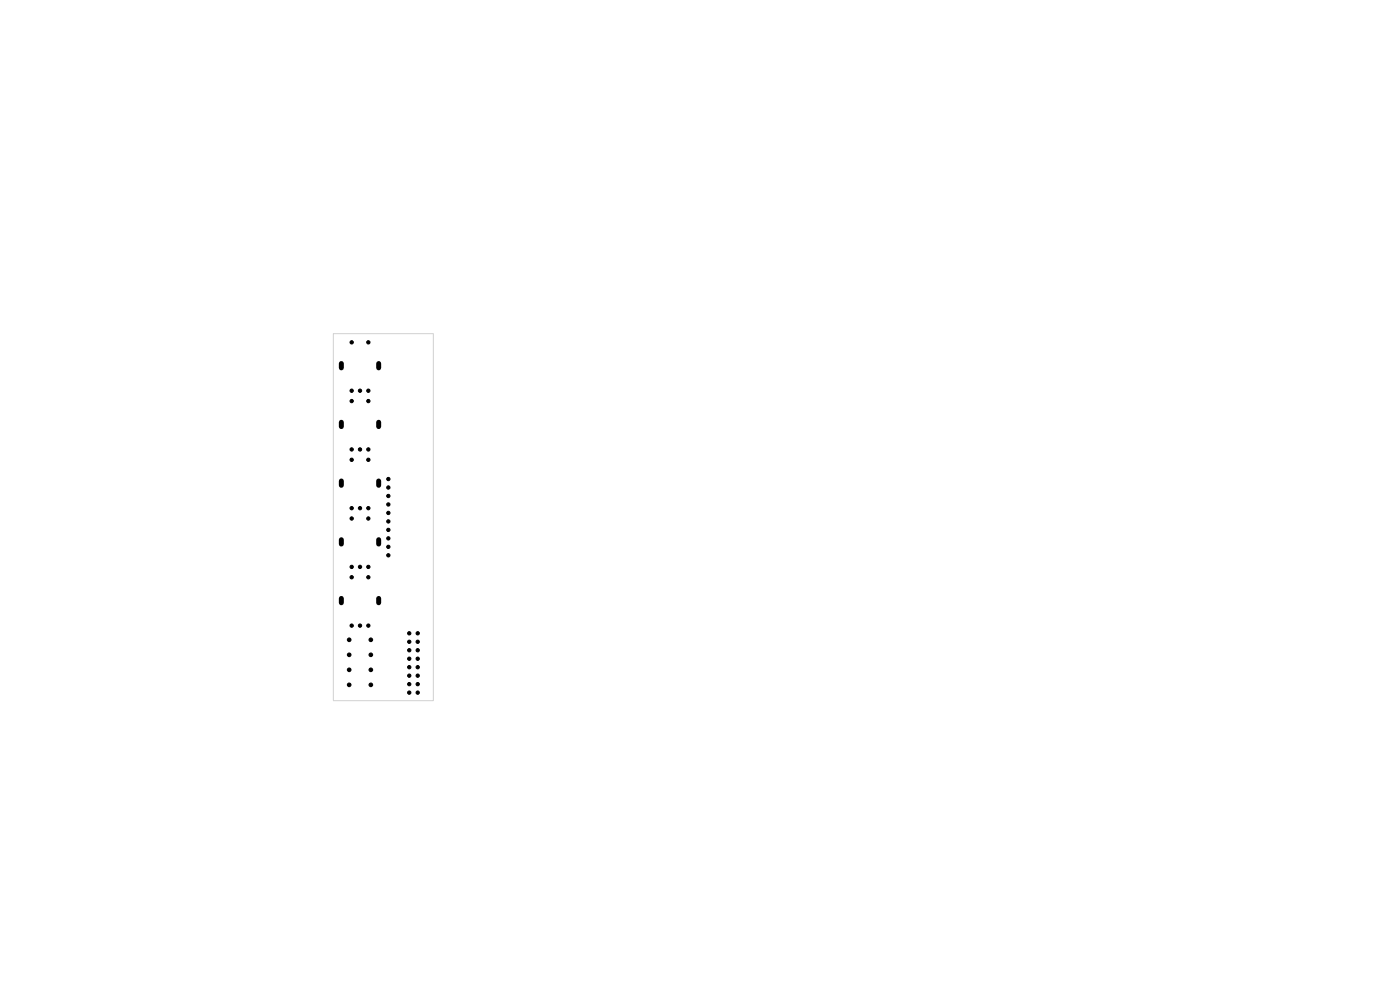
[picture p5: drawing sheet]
<svg xmlns="http://www.w3.org/2000/svg" width="420mm" height="297mm" viewBox="0 0 420 297" stroke-linecap="round" stroke-linejoin="round" font-family="sans-serif">
<path d="M100 100h30v110h-30z" fill="none" stroke="#d0d2cd" stroke-width=".3"/>
<g fill="#000" stroke="#000" stroke-width=".3">
<circle cx="105.5" cy="102.6" r=".5"/>
<circle cx="105.5" cy="117.1" r=".5"/>
<circle cx="108" cy="117.1" r=".5"/>
<circle cx="110.5" cy="102.6" r=".5"/>
<circle cx="110.5" cy="117.1" r=".5"/>
<circle cx="105.5" cy="134.7" r=".5"/>
<circle cx="105.5" cy="137.8" r=".5"/>
<circle cx="105.5" cy="120.2" r=".5"/>
<circle cx="108" cy="134.7" r=".5"/>
<circle cx="110.5" cy="134.7" r=".5"/>
<circle cx="110.5" cy="137.8" r=".5"/>
<circle cx="110.5" cy="120.2" r=".5"/>
<circle cx="105.5" cy="152.3" r=".5"/>
<circle cx="105.5" cy="155.4" r=".5"/>
<circle cx="108" cy="152.3" r=".5"/>
<circle cx="110.5" cy="152.3" r=".5"/>
<circle cx="110.5" cy="155.4" r=".5"/>
<circle cx="116.5" cy="158.8" r=".5"/>
<circle cx="116.5" cy="148.7" r=".5"/>
<circle cx="116.5" cy="146.1" r=".5"/>
<circle cx="116.5" cy="143.6" r=".5"/>
<circle cx="116.5" cy="153.7" r=".5"/>
<circle cx="116.5" cy="151.2" r=".5"/>
<circle cx="116.5" cy="156.3" r=".5"/>
<circle cx="105.5" cy="169.9" r=".5"/>
<circle cx="105.5" cy="173" r=".5"/>
<circle cx="108" cy="169.9" r=".5"/>
<circle cx="110.5" cy="169.9" r=".5"/>
<circle cx="110.5" cy="173" r=".5"/>
<circle cx="116.5" cy="161.4" r=".5"/>
<circle cx="116.5" cy="166.4" r=".5"/>
<circle cx="116.5" cy="163.9" r=".5"/>
<circle cx="104.7" cy="191.8" r=".55"/>
<circle cx="104.7" cy="196.2" r=".55"/>
<circle cx="105.5" cy="187.5" r=".5"/>
<circle cx="108" cy="187.5" r=".5"/>
<circle cx="110.5" cy="187.5" r=".5"/>
<circle cx="111.3" cy="191.8" r=".55"/>
<circle cx="111.3" cy="196.2" r=".55"/>
<circle cx="122.8" cy="200" r=".5"/>
<circle cx="122.8" cy="197.4" r=".5"/>
<circle cx="122.8" cy="192.3" r=".5"/>
<circle cx="122.8" cy="194.9" r=".5"/>
<circle cx="122.8" cy="189.8" r=".5"/>
<circle cx="125.3" cy="200" r=".5"/>
<circle cx="125.3" cy="197.4" r=".5"/>
<circle cx="125.3" cy="192.3" r=".5"/>
<circle cx="125.3" cy="194.9" r=".5"/>
<circle cx="125.3" cy="189.8" r=".5"/>
<circle cx="104.7" cy="205.3" r=".55"/>
<circle cx="104.7" cy="200.8" r=".55"/>
<circle cx="111.2" cy="205.3" r=".55"/>
<circle cx="111.3" cy="200.8" r=".55"/>
<circle cx="122.8" cy="207.6" r=".5"/>
<circle cx="122.8" cy="202.5" r=".5"/>
<circle cx="122.8" cy="205" r=".5"/>
<circle cx="125.3" cy="207.6" r=".5"/>
<circle cx="125.3" cy="202.5" r=".5"/>
<circle cx="125.3" cy="205" r=".5"/>
</g>
<path d="M102.4 109v1.3M113.6 109v1.3M102.4 126.6v1.3M113.6 126.6v1.3M102.4 144.2v1.3M113.6 144.2v1.3M102.4 161.7v1.4M102.4 179.3v1.3M113.6 161.7v1.4M113.6 179.3v1.3" fill="none" stroke="#000" stroke-width="1.5"/>
</svg>
